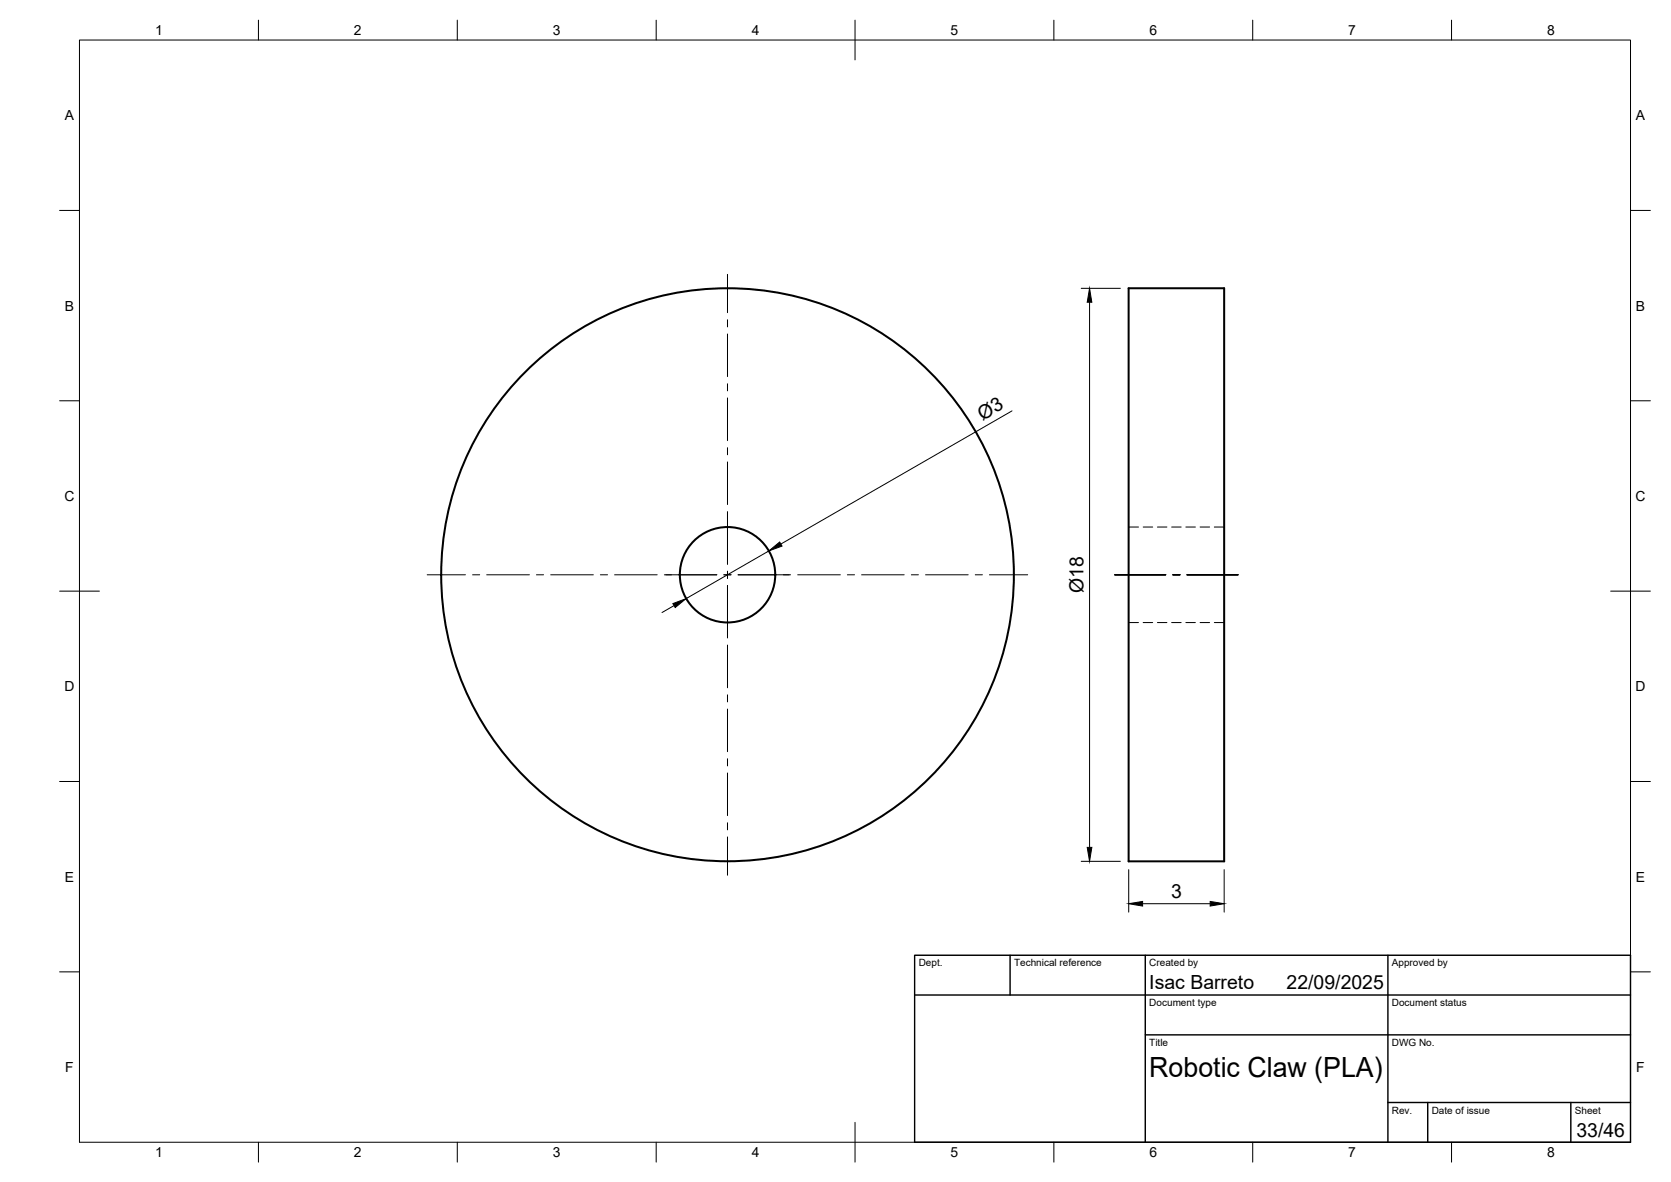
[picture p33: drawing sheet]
<svg xmlns="http://www.w3.org/2000/svg" width="420mm" height="297mm" viewBox="0 0 420 297" stroke-linecap="round" stroke-linejoin="round" font-family="sans-serif">
<defs><g id="words">
<text font-size="7" x="289" y="270.6">Robotic Claw (PLA)</text>
<g font-size="4.9">
<text x="247" y="105.8" transform="rotate(-30 247 105.8)">Ø3</text>
<text x="272.4" y="149.1" transform="rotate(-90 272.4 149.1)">Ø18</text>
<text x="294.4" y="225.6">3</text>
<text x="289" y="248.5">Isac Barreto</text>
<text x="323.5" y="248.5">22/09/2025</text>
<text x="396.4" y="285.7">33/46</text>
</g>
<g font-size="3.5">
<text x="39" y="8.8">1</text>
<text x="89" y="8.8">2</text>
<text x="139" y="8.8">3</text>
<text x="189" y="8.8">4</text>
<text x="239" y="8.8">5</text>
<text x="289" y="8.8">6</text>
<text x="339" y="8.8">7</text>
<text x="389" y="8.8">8</text>
<text x="16.3" y="30.2">A</text>
<text x="411.3" y="30.2">A</text>
<text x="16.3" y="78">B</text>
<text x="411.3" y="78">B</text>
<text x="16.2" y="125.9">C</text>
<text x="411.2" y="125.9">C</text>
<text x="16.2" y="173.7">D</text>
<text x="411.2" y="173.7">D</text>
<text x="16.3" y="221.6">E</text>
<text x="411.3" y="221.6">E</text>
<text x="16.4" y="269.4">F</text>
<text x="411.4" y="269.4">F</text>
<text x="39" y="290.8">1</text>
<text x="89" y="290.8">2</text>
<text x="139" y="290.8">3</text>
<text x="189" y="290.8">4</text>
<text x="239" y="290.8">5</text>
<text x="289" y="290.8">6</text>
<text x="339" y="290.8">7</text>
<text x="389" y="290.8">8</text>
</g>
<g font-size="2.5">
<text x="231" y="242.9">Dept.</text>
<text x="255" y="242.9">Technical reference</text>
<text x="289" y="242.9">Created by</text>
<text x="350" y="242.9">Approved by</text>
<text x="289" y="252.8">Document type</text>
<text x="350" y="252.8">Document status</text>
<text x="289" y="262.9">Title</text>
<text x="350" y="262.9">DWG No.</text>
<text x="350" y="279.9">Rev.</text>
<text x="360" y="279.9">Date of issue</text>
<text x="396" y="279.9">Sheet</text>
</g>
</g></defs>
<!-- layer: Visible -->
<g fill="none" stroke="#000" stroke-width=".51">
<path d="M283.8 72.4h24v144.1h-24z"/>
<circle cx="182.9" cy="144.4" r="12"/>
<circle cx="182.9" cy="144.4" r="72"/>
</g>
<!-- layer: Hidden -->
<g fill="none" stroke="#000" stroke-width=".25">
<path d="M283.8 132.4h2.5M287.4 132.4h2.4M291 132.4h2.4M294.6 132.4h2.4M298.2 132.4h2.4M301.8 132.4h2.3M305.3 132.4h2.5M283.8 156.4h2.5M287.4 156.4h2.4M291 156.4h2.4M294.6 156.4h2.4M298.2 156.4h2.4"/>
<path d="M301.8 156.4h2.3M305.3 156.4h2.5"/>
</g>
<!-- layer: BORDER -->
<g fill="none" stroke="#000" stroke-width=".25">
<path d="M20 10.1h390v276.9h-390zM65 5.1v5M115 5.1v5M165 5.1v5M215 5.1v10M265 5.1v5M315 5.1v5M365 5.1v5M15 52.9h5M410 52.9h5M15 100.7h5M410 100.7h5"/>
<path d="M15 148.6h10M405 148.6h10M15 196.4h5M410 196.4h5M15 244.2h5M410 244.2h5M65 287v5M115 287v5M165 287v5M215 282.1v9.9M265 287v5M315 287v5"/>
<path d="M365 287v5"/>
</g>
<!-- layer: TITLEBLOCK -->
<path d="M230 240.1h180v46.9h-180zM230 250h180M254 240.1v9.9M288 240.1v46.9M349 240.1v46.9M288 260.1h122M349 277.1h61M359 277.1v9.9M395 277.1v9.9" fill="none" stroke="#000" stroke-width=".36"/>
<!-- layer: Smart Centers -->
<g fill="none" stroke="#000" stroke-width=".25">
<path d="M182.9 68.9v9.7M182.9 80.4v1.8M182.9 83.9v10.7M182.9 96.4v1.8M182.9 100v10.7M182.9 112.5v1.8M182.9 116.1v10.7M182.9 128.6v13.2M107.4 144.4h9.6M118.8 144.4h1.8M122.4 144.4h10.7M134.9 144.4h1.8"/>
<path d="M138.5 144.4h10.7M151 144.4h1.8M154.5 144.4h10.7M167 144.4h13.2M182 144.4h1.8M182.9 143.6v1.7M182.9 147.1v13.2M185.6 144.4h13.2M200.6 144.4h10.7M213.1 144.4h1.8M216.6 144.4h10.8M229.2 144.4h1.7"/>
<path d="M232.7 144.4h10.7M245.2 144.4h1.8M248.8 144.4h9.6M280.3 144.4h12.8M294.9 144.4h1.8M298.5 144.4h12.8M182.9 162.1v10.7M182.9 174.6v1.8M182.9 178.2v10.7M182.9 190.7v1.8M182.9 194.3v10.7M182.9 206.8v1.7"/>
<path d="M182.9 210.3v9.6"/>
</g>
<!-- layer: FD_Dimensions -->
<path d="M271.9 72.5h9.8M274 76v136.9M254.5 103.3l-58.2 33.4M193.3 138.5l-20.8 11.9M169.5 152.2l-3 1.7M271.9 216.5h9.8M283.8 218.6v10.6M307.8 218.6v10.6M287.3 227.1h17" fill="none" stroke="#000" stroke-width=".25"/>
<path d="M274 72.5l.5 3.5h-1.1zM193.3 138.5l2.7-2.3 .6 1zM169.2 151.7l3.3-1.3-2.7 2.3zM273.4 212.9h1.1l-.5 3.6zM283.8 227.1l3.5-.6v1.2zM304.3 226.5l3.5 .6-3.5 .6z" fill="#000" stroke="#000" stroke-width=".25"/>
<use href="#words"/>
</svg>
